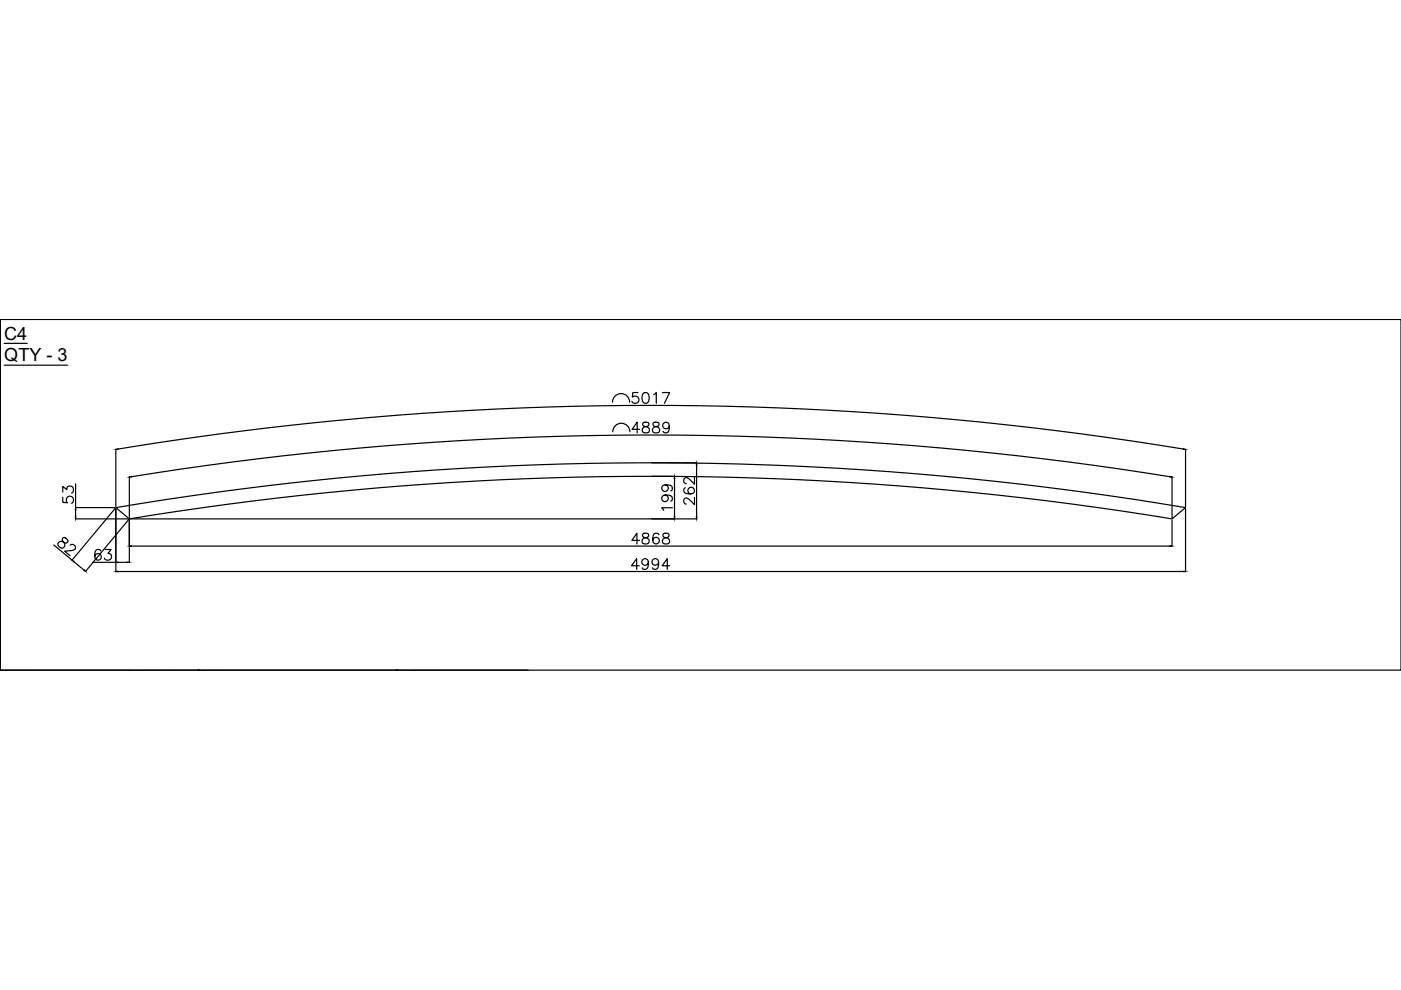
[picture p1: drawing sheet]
<svg xmlns="http://www.w3.org/2000/svg" width="297mm" height="210mm" viewBox="0 0 297 210" stroke-linecap="round" stroke-linejoin="round" font-family="sans-serif">
<defs><g id="words">
<g font-size="3.8">
<text x=".9" y="72">C4</text>
<text x=".9" y="76.6">QTY - 3</text>
</g>
<g font-size="3.1">
<text x=".2" y="144.5">SP7</text>
<text x="26.5" y="144.5">QTY - 2</text>
<text x="42.3" y="144.5">SP8</text>
<text x="86.7" y="144.4">SP9</text>
</g>
</g></defs>
<!-- layer: 0 -->
<g fill="none" stroke="#000" stroke-width=".25">
<path d="M.1 67.7h.1M.1 67.7v74.4h296.9v-74.4h-296.9v74.4h111.9M.9 72.8h4.9M.9 77.4h13.4M24.6 95.2v12.2M25 95.2a693.5 693.5 0 0 1 225.9 0M129.9 85.3a1.82 1.82 0 0 1 1.8-1.8 1.82 1.82 0 0 1 1.8 1.8M129.9 91.6a1.82 1.82 0 0 1 1.8-1.9 1.82 1.82 0 0 1 1.8 1.9M135.3 83.2h-1.1l-.1 1a.8 .8 0 0 1 1.2 0 .8 .8 0 0 1-.2 1.2 .8 .8 0 0 1-1.1-.3M135.6 91h-1.6l1.1-1.5v2.3M136.4 89.6a.45 .45 0 0 0 .2 .8 .84 .84 0 0 1 .9 .3 .84 .84 0 0 1 .1 .9 .81 .81 0 0 1-.9 .2 .81 .81 0 0 1-.5-.8 1.34 1.34 0 0 1 1.3-.7l.1-.5a.87 .87 0 0 0-1.2-.2zM136.4 83.3a.74 .74 0 0 1 1.1 .4 1.86 1.86 0 0 1-.2 1.7 .72 .72 0 0 1-1.1-.3 1.88 1.88 0 0 1 .2-1.8z"/>
<path d="M138.2 98.1h9.6M138.6 89.6a.46 .46 0 0 0 .2 .8 .84 .84 0 0 1 .8 .3 .84 .84 0 0 1 .1 .9 .81 .81 0 0 1-.8 .2 .81 .81 0 0 1-.6-.8 1.34 1.34 0 0 1 1.3-.7l.1-.5a.86 .86 0 0 0-1.1-.2zM138.6 83.7l.5-.5v2.3M140.4 83.2h1.6l-1.1 2.3M141.9 90.3a.71 .71 0 0 1-1 .6 .71 .71 0 0 1-.2-1.1 .71 .71 0 0 1 1.1 0 2.01 2.01 0 0 1-.2 1.9 .67 .67 0 0 1-1-.2M147.7 98.6v11M251.4 95.2v12.2M11.4 115.5l3.9 3.3M13.3 105.4v1.1l1 .1a.8 .8 0 0 1 0-1.2 .8 .8 0 0 1 1.2 .1 .8 .8 0 0 1-.3 1.2M13.3 104.3v-1.2l.9 .7a.73 .73 0 0 1 .8-.8 .73 .73 0 0 1 .6 1l-.1 .3-.3 .3M13.4 114l-.2 .5 .1 .2a.85 .85 0 0 1 .5 .7 .85 .85 0 0 1-.5 .8 .82 .82 0 0 1-.8-.4 .82 .82 0 0 1 0-.9 1.36 1.36 0 0 1 1.5 .3l.4-.3a.77 .77 0 0 0-1-.9zM14.9 115.6l.4-.2a.72 .72 0 0 1 .7 .7 .71 .71 0 0 1-.8 .6l-1.5 .2 1.2 .9"/>
<path d="M15.6 119.1l2.2 1.8M16 110h11.2M16 107.6h8.3M16 102.6v5M16 108.1v1.5M19.6 119.2h5M21.4 116.8a.65 .65 0 0 0-.7-.3 .65 .65 0 0 0-.5 .4 1.33 1.33 0 0 0 .5 1.9 .7 .7 0 0 0 .8-.7 .7 .7 0 0 0-.7-.7 .7 .7 0 0 0-.7 .6M22.3 116.5h1.2l-.6 .9a.73 .73 0 0 1 .8 .8 .73 .73 0 0 1-1 .6l-.4-.1-.2-.4M24.4 107.8l-9.2 11M24.6 107.6a681.7 681.7 0 0 1 226.8 0l-2.9 2.4a681.2 681.2 0 0 0-221.1 0zM24.6 107.9v13.3M25 119.2h2"/>
<path d="M27.3 110.2l-9.2 11M27.4 101.1v8.7M27.4 110.2v9.1M27.7 110h120.1M27.9 101.1a689.7 689.7 0 0 1 220.1 0M27.9 115.8h220.1M135.5 120h-1.6l1.1-1.6v2.3M135.6 114.6h-1.6l1-1.5v2.2M136.3 113.2a.45 .45 0 0 0 .3 .7 .84 .84 0 0 1 .8 .3 .84 .84 0 0 1 .1 .9 .81 .81 0 0 1-.9 .2 .81 .81 0 0 1-.5-.7 1.34 1.34 0 0 1 1.3-.8l.1-.4a.85 .85 0 0 0-1.2-.2zM137.5 119.2a.71 .71 0 0 1-1 .6 .71 .71 0 0 1-.3-1.1 .71 .71 0 0 1 1.2 .1 2.01 2.01 0 0 1-.3 1.8 .67 .67 0 0 1-.9-.2M138.2 101h4.9M139.6 119.2a.71 .71 0 0 1-.9 .6 .71 .71 0 0 1-.3-1.1 .71 .71 0 0 1 1.1 .1 2.05 2.05 0 0 1-.2 1.8 .67 .67 0 0 1-1-.2"/>
<path d="M139.7 113.4a.65 .65 0 0 0-.6-.4 .65 .65 0 0 0-.6 .5 1.33 1.33 0 0 0 .5 1.8 .7 .7 0 0 0 .8-.6 .7 .7 0 0 0-.7-.8 .7 .7 0 0 0-.7 .7M140.7 113.2a.45 .45 0 0 0 .2 .7 .84 .84 0 0 1 .8 .3 .84 .84 0 0 1 .1 .9 .81 .81 0 0 1-.8 .2 .81 .81 0 0 1-.6-.7 1.3 1.3 0 0 1 1.3-.8l.1-.4a.83 .83 0 0 0-1.1-.2zM141 105a.71 .71 0 0 1 .6 .9 .71 .71 0 0 1-1.1 .3 .71 .71 0 0 1 .1-1.1 2.05 2.05 0 0 1 1.8 .2 .68 .68 0 0 1-.2 1M141 102.8a.7 .7 0 0 1 .6 1 .7 .7 0 0 1-1.1 .2 .7 .7 0 0 1 .1-1.1 2.09 2.09 0 0 1 1.8 .2 .68 .68 0 0 1-.2 1M142 120h-1.6l1.1-1.6v2.3M142.6 107.7h-2.3l.4 .5M143 101.4v8.2M145.3 103.4a.64 .64 0 0 0-.3 .7 .64 .64 0 0 0 .4 .5 1.68 1.68 0 0 0 1.7-.2 .71 .71 0 0 0-.3-1 .71 .71 0 0 0-.9 .4 .71 .71 0 0 0 .6 .9M147.2 105.5v1.5l-1-1.1a.71 .71 0 0 0-1-.2l-.2 .3v.5l.2 .3 .3 .1M147.2 101.1v1.6l-1-1.1a.71 .71 0 0 0-1-.2l-.2 .3v.4l.2 .4 .3 .1M248.5 101.1v8.7M248.5 110.2v5.6"/>
<path d="M251.4 107.9v13.3M25 121.2h225.9"/>
</g>
<g fill="#000" stroke="#000" stroke-width=".21">
<path d="M24.6 95.3l.4-.2v.2zM147.7 98.1l.1 .5h-.2zM250.9 95.1l.5 .2h-.5zM15.3 118.8l.4 .2-.1 .1zM16 109.6h.1l-.1 .4zM16 107.6l.1 .5h-.1zM24.6 119.2h.4v.1zM27 119.2h.4l-.4 .1zM27.4 115.8l.5-.1v.2zM27.4 101.1l.5-.1v.1zM142.9 109.6h.2l-.1 .4zM143 101l.1 .4h-.2z"/>
<path d="M147.6 109.6h.2l-.1 .4zM248 115.7l.5 .1-.5 .1zM248.1 101l.4 .1h-.5zM17.8 120.8l.3 .4-.4-.3zM24.6 121.2l.4-.1v.1zM250.9 121.1l.5 .1h-.5z"/>
<circle cx=".1" cy="142.1" r=".1"/>
<circle cx="42.1" cy="142.1" r=".11"/>
<circle cx="84.1" cy="142.1" r=".11"/>
</g>
<use href="#words"/>
</svg>
